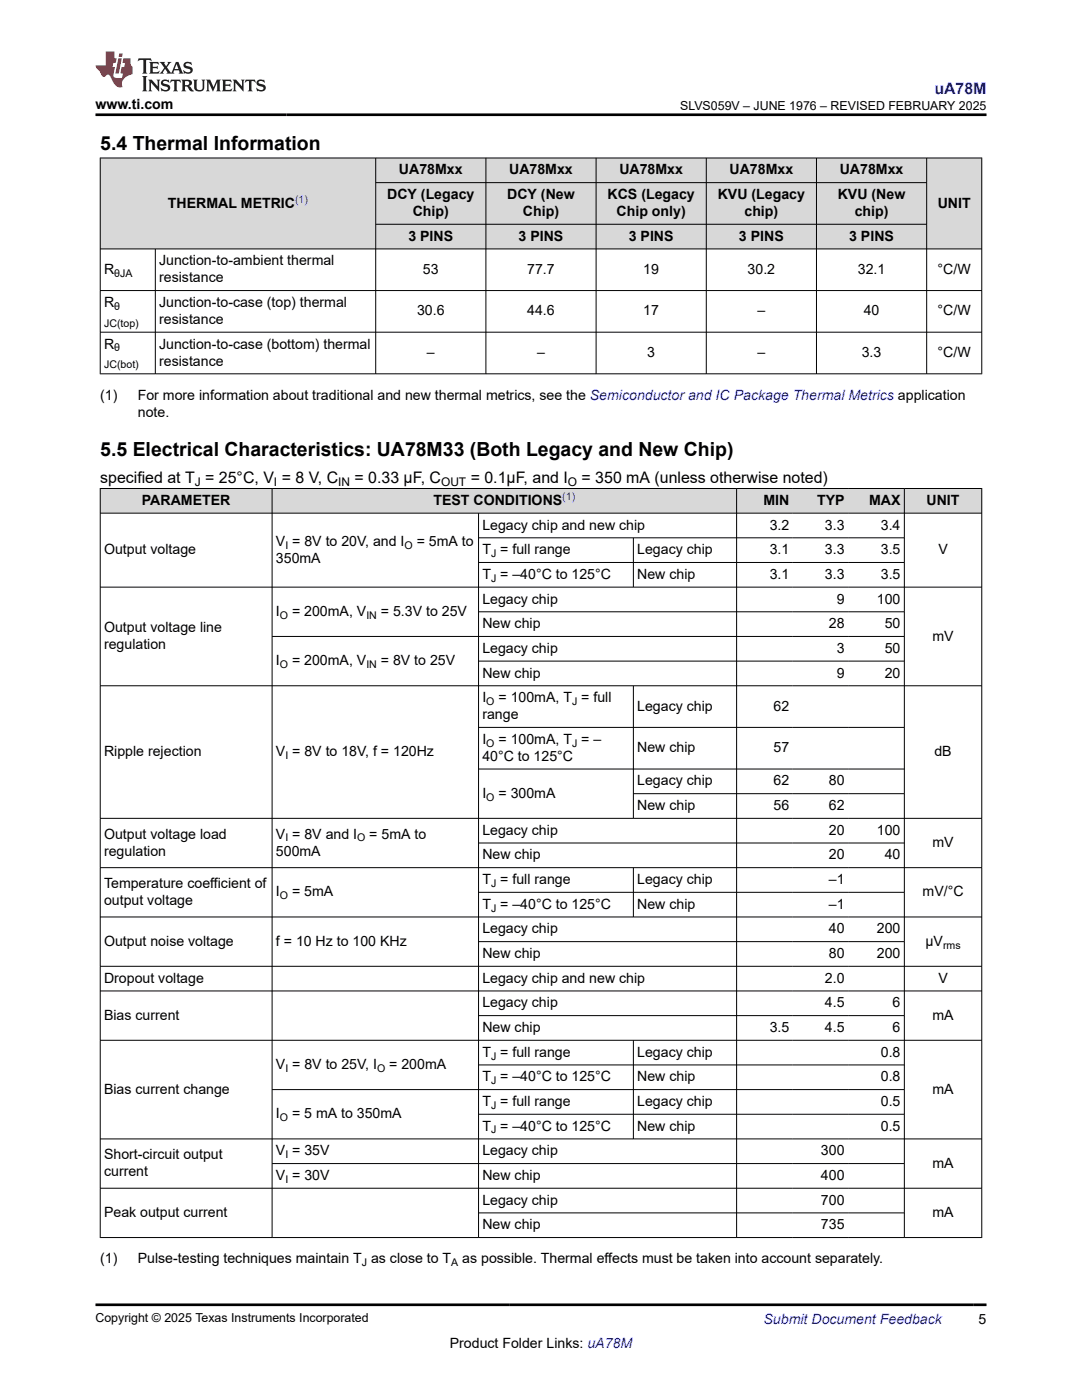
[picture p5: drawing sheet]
<svg xmlns="http://www.w3.org/2000/svg" width="216mm" height="279mm" viewBox="0 0 216 279" stroke-linecap="round" stroke-linejoin="round" font-family="sans-serif">
<defs><g id="words">
<g font-size="3.9">
<text x="20" y="29.9">5.4 Thermal Information</text>
<text x="20" y="91">5.5 Electrical Characteristics: UA78M33 (Both Legacy and New Chip)</text>
</g>
<text font-size="3.2" fill="#00f" x="186.4" y="18.7">uA78M</text>
<g font-size="3.2">
<text x="20" y="96.4">specified at T = 25°C, V = 8 V, C</text>
<text x="70.7" y="96.4">= 0.33 µF, C</text>
<text x="93.9" y="96.4">= 0.1µF, and I</text>
<text x="116.1" y="96.4">= 350 mA (unless otherwise noted)</text>
</g>
<g font-size="2.8">
<text x="19" y="21.8">www.ti.com</text>
<text x="79.6" y="34.8">UA78Mxx</text>
<text x="101.6" y="34.8">UA78Mxx</text>
<text x="123.6" y="34.8">UA78Mxx</text>
<text x="145.6" y="34.8">UA78Mxx</text>
<text x="167.6" y="34.8">UA78Mxx</text>
<text x="33.5" y="41.4">THERMAL METRIC</text>
<text x="77.3" y="39.7">DCY (Legacy</text>
<text x="101.2" y="39.7">DCY (New</text>
<text x="121.2" y="39.7">KCS (Legacy</text>
<text x="143.2" y="39.7">KVU (Legacy</text>
<text x="167.2" y="39.7">KVU (New</text>
<text x="187.1" y="41.4">UNIT</text>
<text x="82.4" y="43.1">Chip)</text>
<text x="104.3" y="43.1">Chip)</text>
<text x="123" y="43.1">Chip only)</text>
<text x="148.6" y="43.1">chip)</text>
<text x="170.5" y="43.1">chip)</text>
<text x="31.8" y="53">Junction-to-ambient thermal</text>
<text x="81.5" y="48">3 PINS</text>
<text x="103.5" y="48">3 PINS</text>
<text x="125.5" y="48">3 PINS</text>
<text x="147.5" y="48">3 PINS</text>
<text x="169.4" y="48">3 PINS</text>
<text x="20.8" y="54.6">R</text>
<text x="31.8" y="56.3">resistance</text>
<text x="84.4" y="54.6">53</text>
<text x="105.2" y="54.6">77.7</text>
<text x="128.4" y="54.6">19</text>
<text x="149.2" y="54.6">30.2</text>
<text x="171.2" y="54.6">32.1</text>
<text x="187.1" y="54.6">°C/W</text>
<text x="20.8" y="61.3">R</text>
<text x="31.8" y="61.3">Junction-to-case (top) thermal</text>
<text x="31.8" y="64.6">resistance</text>
<text x="83.2" y="63">30.6</text>
<text x="105.2" y="63">44.6</text>
<text x="128.4" y="63">17</text>
<text x="151.1" y="63">–</text>
<text x="172.3" y="63">40</text>
<text x="187.1" y="63">°C/W</text>
<text x="20.8" y="69.6">R</text>
<text x="31.8" y="69.6">Junction-to-case (bottom) thermal</text>
<text x="85.2" y="71.3">–</text>
<text x="107.2" y="71.3">–</text>
<text x="129.2" y="71.3">3</text>
<text x="151.1" y="71.3">–</text>
<text x="171.9" y="71.3">3.3</text>
<text x="187.1" y="71.3">°C/W</text>
<text x="31.8" y="73">resistance</text>
<text x="20" y="79.8">(1)</text>
<text x="27.5" y="83.1">note.</text>
<text x="27.5" y="79.8">For more information about traditional and new thermal metrics, see the Semiconductor and IC Package Thermal Metrics application</text>
<text x="28.3" y="100.8">PARAMETER</text>
<text x="86.5" y="100.8">TEST CONDITIONS</text>
<text x="152.3" y="100.8">MIN</text>
<text x="163" y="100.8">TYP</text>
<text x="173.4" y="100.8">MAX</text>
<text x="184.9" y="100.8">UNIT</text>
<text x="96.3" y="105.7">Legacy chip and new chip</text>
<text x="153.6" y="105.7">3.2</text>
<text x="164.6" y="105.7">3.3</text>
<text x="175.8" y="105.7">3.4</text>
<text x="20.8" y="110.6">Output voltage</text>
<text x="55.1" y="108.9">V = 8V to 20V, and I</text>
<text x="55.1" y="112.3">350mA</text>
<text x="83.2" y="108.9">= 5mA to</text>
<text x="96.3" y="110.6">T = full range</text>
<text x="127.2" y="110.6">Legacy chip</text>
<text x="153.6" y="110.6">3.1</text>
<text x="164.6" y="110.6">3.3</text>
<text x="175.8" y="110.6">3.5</text>
<text x="187.2" y="110.6">V</text>
<text x="96.3" y="115.5">T = –40°C to 125°C</text>
<text x="127.2" y="115.5">New chip</text>
<text x="153.6" y="115.5">3.1</text>
<text x="164.6" y="115.5">3.3</text>
<text x="175.8" y="115.5">3.5</text>
<text x="55.1" y="122.9">I</text>
<text x="58.3" y="122.9">= 200mA, V</text>
<text x="76" y="122.9">= 5.3V to 25V</text>
<text x="96.3" y="120.4">Legacy chip</text>
<text x="96.3" y="125.4">New chip</text>
<text x="165.4" y="125.4">28</text>
<text x="167" y="120.4">9</text>
<text x="175" y="120.4">100</text>
<text x="176.5" y="125.4">50</text>
<text x="20.8" y="126.1">Output voltage line</text>
<text x="20.8" y="129.5">regulation</text>
<text x="96.3" y="130.3">Legacy chip</text>
<text x="167" y="130.3">3</text>
<text x="176.5" y="130.3">50</text>
<text x="186.1" y="127.8">mV</text>
<text x="55.1" y="132.8">I</text>
<text x="58.3" y="132.8">= 200mA, V</text>
<text x="76" y="132.8">= 8V to 25V</text>
<text x="96.3" y="135.2">New chip</text>
<text x="167" y="135.2">9</text>
<text x="176.5" y="135.2">20</text>
<text x="96.3" y="143.5">range</text>
<text x="96.3" y="140.1">I</text>
<text x="99.5" y="140.1">= 100mA, T = full</text>
<text x="127.2" y="141.8">Legacy chip</text>
<text x="154.4" y="141.8">62</text>
<text x="96.3" y="148.4">I</text>
<text x="99.5" y="148.4">= 100mA, T = –</text>
<text x="20.8" y="150.9">Ripple rejection</text>
<text x="55.1" y="150.9">V = 8V to 18V, f = 120Hz</text>
<text x="96.3" y="151.8">40°C to 125°C</text>
<text x="127.2" y="150.1">New chip</text>
<text x="154.4" y="150.1">57</text>
<text x="186.4" y="150.9">dB</text>
<text x="96.3" y="159.2">I</text>
<text x="99.5" y="159.2">= 300mA</text>
<text x="127.2" y="156.7">Legacy chip</text>
<text x="127.2" y="161.7">New chip</text>
<text x="154.4" y="156.7">62</text>
<text x="154.4" y="161.7">56</text>
<text x="165.4" y="156.7">80</text>
<text x="165.4" y="161.7">62</text>
<text x="20.8" y="167.4">Output voltage load</text>
<text x="55.1" y="167.4">V = 8V and I</text>
<text x="73.7" y="167.4">= 5mA to</text>
<text x="96.3" y="166.6">Legacy chip</text>
<text x="165.4" y="166.6">20</text>
<text x="175" y="166.6">100</text>
<text x="20.8" y="170.7">regulation</text>
<text x="55.1" y="170.7">500mA</text>
<text x="96.3" y="171.5">New chip</text>
<text x="165.4" y="171.5">20</text>
<text x="176.5" y="171.5">40</text>
<text x="186.1" y="169.1">mV</text>
<text x="20.8" y="177.2">Temperature coefficient of</text>
<text x="55.1" y="178.9">I</text>
<text x="58.3" y="178.9">= 5mA</text>
<text x="96.3" y="176.4">T = full range</text>
<text x="127.2" y="176.4">Legacy chip</text>
<text x="165.4" y="176.4">–1</text>
<text x="184.1" y="178.9">mV/°C</text>
<text x="20.8" y="180.6">output voltage</text>
<text x="96.3" y="181.4">T = –40°C to 125°C</text>
<text x="127.2" y="181.4">New chip</text>
<text x="165.4" y="181.4">–1</text>
<text x="20.8" y="188.7">Output noise voltage</text>
<text x="55.1" y="188.7">f = 10 Hz to 100 KHz</text>
<text x="96.3" y="186.3">Legacy chip</text>
<text x="96.3" y="191.2">New chip</text>
<text x="165.4" y="186.3">40</text>
<text x="165.4" y="191.2">80</text>
<text x="175" y="186.3">200</text>
<text x="175" y="191.2">200</text>
<text x="184.7" y="188.7">µV</text>
<text x="20.8" y="196.1">Dropout voltage</text>
<text x="96.3" y="196.1">Legacy chip and new chip</text>
<text x="164.6" y="196.1">2.0</text>
<text x="187.2" y="196.1">V</text>
<text x="20.8" y="203.5">Bias current</text>
<text x="96.3" y="201">Legacy chip</text>
<text x="164.6" y="201">4.5</text>
<text x="178.1" y="201">6</text>
<text x="186.1" y="203.5">mA</text>
<text x="96.3" y="206">New chip</text>
<text x="153.6" y="206">3.5</text>
<text x="164.6" y="206">4.5</text>
<text x="178.1" y="206">6</text>
<text x="55.1" y="213.3">V = 8V to 25V, I</text>
<text x="77.7" y="213.3">= 200mA</text>
<text x="96.3" y="210.9">T = full range</text>
<text x="96.3" y="215.8">T = –40°C to 125°C</text>
<text x="127.2" y="210.9">Legacy chip</text>
<text x="127.2" y="215.8">New chip</text>
<text x="175.8" y="210.9">0.8</text>
<text x="175.8" y="215.8">0.8</text>
<text x="20.8" y="218.3">Bias current change</text>
<text x="96.3" y="220.7">T = full range</text>
<text x="127.2" y="220.7">Legacy chip</text>
<text x="175.8" y="220.7">0.5</text>
<text x="186.1" y="218.3">mA</text>
<text x="55.1" y="223.2">I</text>
<text x="58.3" y="223.2">= 5 mA to 350mA</text>
<text x="96.3" y="225.6">T = –40°C to 125°C</text>
<text x="127.2" y="225.6">New chip</text>
<text x="175.8" y="225.6">0.5</text>
<text x="20.8" y="231.3">Short-circuit output</text>
<text x="55.1" y="230.6">V = 35V</text>
<text x="96.3" y="230.6">Legacy chip</text>
<text x="163.8" y="230.6">300</text>
<text x="186.1" y="233">mA</text>
<text x="20.8" y="234.7">current</text>
<text x="55.1" y="235.5">V = 30V</text>
<text x="96.3" y="235.5">New chip</text>
<text x="163.8" y="235.5">400</text>
<text x="20.8" y="242.9">Peak output current</text>
<text x="96.3" y="240.4">Legacy chip</text>
<text x="96.3" y="245.3">New chip</text>
<text x="163.8" y="240.4">700</text>
<text x="163.8" y="245.3">735</text>
<text x="186.1" y="242.9">mA</text>
<text x="20" y="252.1">(1)</text>
<text x="27.5" y="252.1">Pulse-testing techniques maintain T as close to T</text>
<text x="92.2" y="252.1">as possible. Thermal effects must be taken into account separately.</text>
<text x="89.8" y="269">Product Folder Links: uA78M</text>
<text x="195.3" y="264.2">5</text>
</g>
<text font-size="2.8" fill="#00f" x="152.4" y="264.2">Submit Document Feedback</text>
<g font-size="2.5">
<text x="135.7" y="21.9">SLVS059V – JUNE 1976 – REVISED FEBRUARY 2025</text>
<text x="19" y="263.9">Copyright © 2025 Texas Instruments Incorporated</text>
</g>
<g font-size="2.4">
<text x="38.9" y="97.1">J</text>
<text x="54.7" y="97.1">I</text>
<text x="67.5" y="97.1">IN</text>
<text x="88" y="97.1">OUT</text>
<text x="113.3" y="97.1">O</text>
</g>
<g font-size="2.1" fill="#00f">
<text x="58.9" y="40.5">(1)</text>
<text x="112.2" y="99.8">(1)</text>
</g>
<g font-size="2.1">
<text x="22.8" y="55.2">θJA</text>
<text x="20.8" y="65.2">JC(top)</text>
<text x="22.8" y="61.8">θ</text>
<text x="22.8" y="70.1">θ</text>
<text x="20.8" y="73.5">JC(bot)</text>
<text x="56.9" y="109.5">I</text>
<text x="80.7" y="109.5">O</text>
<text x="98" y="111.2">J</text>
<text x="98" y="116.1">J</text>
<text x="55.8" y="123.5">O</text>
<text x="73.1" y="123.5">IN</text>
<text x="55.8" y="133.3">O</text>
<text x="73.1" y="133.3">IN</text>
<text x="97" y="140.7">O</text>
<text x="114.1" y="140.7">J</text>
<text x="97" y="149">O</text>
<text x="114.1" y="149">J</text>
<text x="56.9" y="151.5">I</text>
<text x="97" y="159.8">O</text>
<text x="56.9" y="167.9">I</text>
<text x="71.3" y="167.9">O</text>
<text x="55.8" y="179.5">O</text>
<text x="98" y="177">J</text>
<text x="98" y="181.9">J</text>
<text x="188.2" y="189.3">rms</text>
<text x="56.9" y="213.9">I</text>
<text x="75.2" y="213.9">O</text>
<text x="98" y="211.4">J</text>
<text x="98" y="216.4">J</text>
<text x="98" y="221.3">J</text>
<text x="55.8" y="223.8">O</text>
<text x="98" y="226.2">J</text>
<text x="56.9" y="231.1">I</text>
<text x="56.9" y="236.1">I</text>
<text x="72.2" y="252.7">J</text>
<text x="90.1" y="252.7">A</text>
</g>
</g></defs>
<g fill="#d8d8d8">
<path d="M20 31.5h175.9v5h-175.9z" fill-rule="evenodd"/>
<path d="M20.1 31.6h54.8v18h-54.8z" fill-rule="evenodd"/>
<path d="M75 31.6h21.9v4.8h-21.9z" fill-rule="evenodd"/>
<path d="M97 31.6h21.9v4.8h-21.9z" fill-rule="evenodd"/>
<path d="M119 31.6h21.9v4.8h-21.9z" fill-rule="evenodd"/>
<path d="M141 31.6h21.9v4.8h-21.9z" fill-rule="evenodd"/>
<path d="M163 31.6h21.8v4.8h-21.8z" fill-rule="evenodd"/>
<path d="M185 31.6h10.8v18h-10.8z" fill-rule="evenodd"/>
<path d="M75 36.5h21.9v8.2h-21.9z" fill-rule="evenodd"/>
<path d="M97 36.5h21.9v8.2h-21.9z" fill-rule="evenodd"/>
<path d="M119 36.5h21.9v8.2h-21.9z" fill-rule="evenodd"/>
<path d="M141 36.5h21.9v8.2h-21.9z" fill-rule="evenodd"/>
<path d="M163 36.5h21.8v8.2h-21.8z" fill-rule="evenodd"/>
<path d="M75 44.8h21.9v4.8h-21.9z" fill-rule="evenodd"/>
<path d="M97 44.8h21.9v4.8h-21.9z" fill-rule="evenodd"/>
<path d="M119 44.8h21.9v4.8h-21.9z" fill-rule="evenodd"/>
<path d="M141 44.8h21.9v4.8h-21.9z" fill-rule="evenodd"/>
<path d="M163 44.8h21.8v4.8h-21.8z" fill-rule="evenodd"/>
</g>
<g fill="none" stroke="#000" stroke-width=".2">
<path d="M19.9 31.5h176.1M20 31.5v43.2M75 31.5v43.2M75 36.5h110M97 31.5v43.2M118.9 31.5v43.2M140.9 31.5v43.2M162.9 31.5v43.2M184.9 31.5v43.2M195.9 31.5v43.2M19.9 49.7h176.1M19.9 58h176.1"/>
<path d="M31 49.7v25M75 44.8h110M19.9 66.3h176.1M19.9 74.6h176.1"/>
</g>
<g fill="#d8d8d8">
<path d="M20 97.5h175.9v4.9h-175.9z" fill-rule="evenodd"/>
<path d="M20.1 97.6h34.1v4.7h-34.1z" fill-rule="evenodd"/>
<path d="M54.4 97.6h92.5v4.7h-92.5z" fill-rule="evenodd"/>
<path d="M147 97.6h11.2v4.7h-11.2z" fill-rule="evenodd"/>
<path d="M158.2 97.6h11v4.7h-11z" fill-rule="evenodd"/>
<path d="M169.2 97.6h11.2v4.7h-11.2z" fill-rule="evenodd"/>
<path d="M180.5 97.6h15.3v4.7h-15.3z" fill-rule="evenodd"/>
</g>
<g fill="none" stroke="#000" stroke-width=".2">
<path d="M19.9 97.5h176.1M20 97.4v149.6M54.3 97.4v149.6M147 97.4v149.6M180.5 97.4v149.6M195.9 97.4v149.6M19.9 102.4h176.1M19.9 117.2h176.1M95.5 102.4v144.6M95.5 107.3h85M95.5 112.3h85M126.4 107.3v9.9"/>
<path d="M19.9 136.9h176.1M95.5 122.1h85M95.5 131.9h85M126.4 136.9v26.5M180.5 127h-126.2M95.5 145.2h85M95.5 153.5h85M126.4 158.4h54.1M19.9 163.3h176.1M19.9 173.2h176.1M95.5 168.2h85M95.5 178.1h85"/>
<path d="M126.4 173.2v9.9M19.9 183h176.1M19.9 192.8h176.1M19.9 197.8h176.1M95.5 187.9h85M19.9 207.6h176.1M95.5 202.7h85M95.5 212.5h85M126.4 207.6v19.8M180.5 217.5h-126.2M19.9 227.3h176.1M19.9 237.1h176.1"/>
<path d="M54.3 232.2h126.2M95.5 222.4h85M19.9 247h176.1M95.5 242.1h85"/>
</g>
<path d="M27.7 11.6l-.2 .6 .5-.2h.6v.1v2.2l-.2 .4h1l-.2-.4v-2.2v-.1h.5l.5 .2-.1-.6zM29.8 12.4l.2 .3v1.6l-.2 .4h1.9l.1-.6a1.08 1.08 0 0 1-1.3 .2v-.7h.6l.4 .2v-.7l-.4 .2h-.6v-.5l.2-.2a1 1 0 0 1 1 .3l-.1-.5zM31.8 12.4l1 1.1-1 1.2h.9l-.2-.2 .4-.8 .5 .8-.2 .2h1.6l-.2-.2 .1-.5h1l.1 .5-.1 .2h.9l-.2-.4-.8-1.9h-.5l-1 2.1-.8-1.1 .9-1h-.8l.2 .2-.5 .6-.3-.6 .1-.2zM35.2 12.8l.4 1h-.8zM36.8 12.5a.65 .65 0 0 0-.2 .7 .65 .65 0 0 0 .6 .5l.7 .1 .1 .3a.79 .79 0 0 1-.7 .4 .79 .79 0 0 1-.7-.5l.1 .7 .2-.1a.93 .93 0 0 0 1.1 0 .93 .93 0 0 0 .4-.9 1.46 1.46 0 0 0-1.2-.6l-.1-.3a1.09 1.09 0 0 1 1.2 .2l-.2-.6-.1 .1-.6-.2zM28.4 15.2l.2 .4v2.2l-.2 .4h1l-.2-.4v-2.2l.2-.4zM29.6 15.9l.2 .4v1.5l-.2 .4h.8l-.3-.4v-1.3l1.7 1.8v-2l.2-.4h-.8l.2 .2 .1 1.1-1.2-1.3zM32.3 16a.65 .65 0 0 0-.2 .8 .65 .65 0 0 0 .7 .4l.6 .2 .1 .2a.79 .79 0 0 1-.7 .4 .79 .79 0 0 1-.7-.5l.1 .7 .2-.1a.93 .93 0 0 0 1.1 .1 .93 .93 0 0 0 .4-1 1.46 1.46 0 0 0-1.2-.5l-.1-.4a1.09 1.09 0 0 1 1.2 .2l-.2-.6-.1 .1-.6-.1zM34.1 15.9l-.1 .6a.63 .63 0 0 1 .7-.3l.1 1.6-.3 .4h1l-.2-.4v-1.6a.66 .66 0 0 1 .8 .3l-.1-.6zM36.2 15.9l.2 .4v1.5l-.2 .4h.9l-.2-.2v-.7h.5l.1 .2a.79 .79 0 0 0 1.2 .6l-1-.9a.61 .61 0 0 0 .6-.6 .61 .61 0 0 0-.5-.7zM36.9 16.2h.2a.47 .47 0 0 1 .5 .1 .47 .47 0 0 1 .1 .5l-.2 .1-.6 .1zM38.5 15.9l.2 .2a2.27 2.27 0 0 0 .4 2 1.04 1.04 0 0 0 1.7-.7v-1.3l.2-.2h-.8l.2 .4v1.1a.6 .6 0 0 1-.6 .6 .6 .6 0 0 1-.6-.6v-1.1l.3-.4zM41.1 15.9l.2 .4v1.5l-.2 .4h.7l-.2-.4v-1.4l.9 1.9 .8-1.9v1.4l-.2 .4h1l-.3-.4v-1.5l.3-.4h-.8l-.7 1.5-.7-1.5zM44.3 15.9l.2 .4v1.5l-.2 .4h1.9l.1-.6a1.09 1.09 0 0 1-1.3 .2v-.7h.6l.4 .2v-.6l-.4 .2h-.6v-.6l.2-.1a1.01 1.01 0 0 1 1 .3l-.1-.6zM46.4 15.9l.3 .4v1.5l-.3 .4h.8l-.2-.4v-1.3l1.6 1.8v-2l.2-.4h-.7l.2 .2v1.1l-1.2-1.3zM49 15.9l-.1 .6a.63 .63 0 0 1 .8-.3v1.6l-.3 .4h1l-.2-.4v-1.6a.66 .66 0 0 1 .8 .3l-.1-.6zM51.4 16a.65 .65 0 0 0-.2 .8 .65 .65 0 0 0 .6 .4l.6 .2 .2 .2a.79 .79 0 0 1-.8 .4 .79 .79 0 0 1-.6-.5l.1 .7 .2-.1a.93 .93 0 0 0 1 .1 .93 .93 0 0 0 .5-1 1.46 1.46 0 0 0-1.3-.5l-.1-.4a1.09 1.09 0 0 1 1.3 .2l-.2-.6-.2 .1-.5-.1z" fill="#231f20"/>
<path d="M21.1 10.3v2.7h-2.1l.1 .4 .9 1a.95 .95 0 0 0 .9 .9 .59 .59 0 0 1 .6-.4 .59 .59 0 0 1 .5 .3l.4 .8a1.59 1.59 0 0 0 2.1 1.4 1.61 1.61 0 0 1 1-2.3l1-.3-.1-1.5a1.59 1.59 0 0 1-.4-1.7h-1.4l-.2 .9h.5l-.1 .9h-.5l-.2 .9v.3l.4 .1-.2 .9h-.6a.73 .73 0 0 1-1.1-.7l.3-1.5h-.5l.2-.9h.5l.2-.9h-.5v-1.3zM23.6 11.6l-.6 3.1h.7l.6-3.1zM23.8 10.7l-.1 .6h.7l.1-.6z" fill="#ed1c24"/>
<path d="M19 22.9h177.8M19 260.4h177.8" fill="none" stroke="#000" stroke-width=".53"/>
<use href="#words"/>
</svg>
